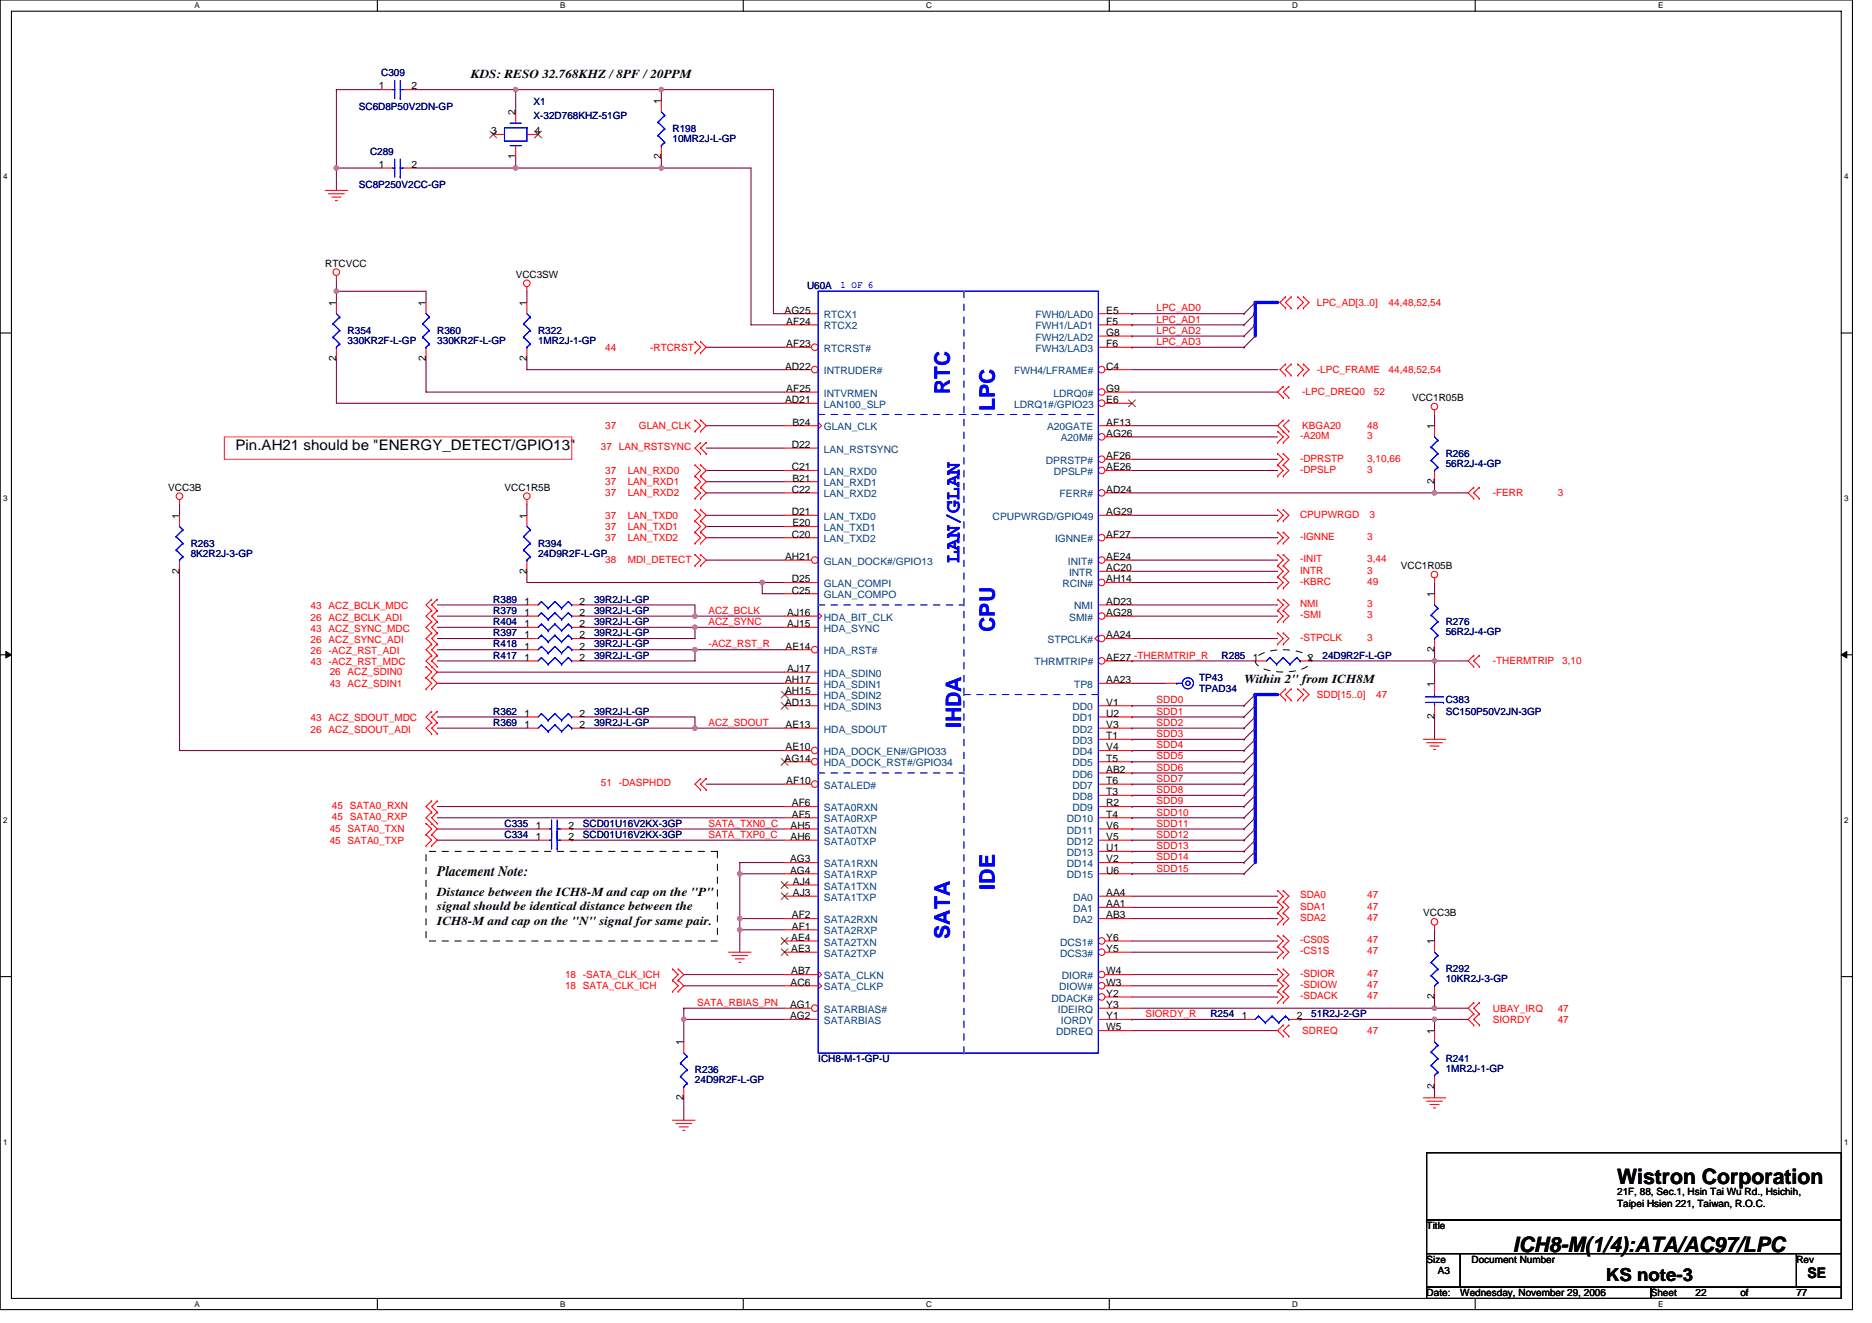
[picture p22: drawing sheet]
<svg xmlns="http://www.w3.org/2000/svg" width="297mm" height="210mm" viewBox="0 0 297 210" stroke-linecap="round" stroke-linejoin="round" font-family="sans-serif">
<defs><g id="words">
<g font-size="3.4" fill="#00f">
<text x="150.7" y="62.6" transform="rotate(-90 150.7 62.6)">RTC</text>
<text x="157.8" y="65.3" transform="rotate(-90 157.8 65.3)">LPC</text>
<text x="152.2" y="89.4" transform="rotate(-90 152.2 89.4)">LAN/GLAN</text>
<text x="157.8" y="100.3" transform="rotate(-90 157.8 100.3)">CPU</text>
<text x="152.5" y="115.6" transform="rotate(-90 152.5 115.6)">IHDA</text>
<text x="157.8" y="141.2" transform="rotate(-90 157.8 141.2)">IDE</text>
<text x="150.7" y="149" transform="rotate(-90 150.7 149)">SATA</text>
</g>
<g font-size="3.4">
<text x="256.6" y="187.9">Wistron Corporation</text>
<text x="240.1" y="198.7">ICH8-M(1/4):ATA/AC97/LPC</text>
</g>
<text font-size="2.8" x="254.8" y="203.4">KS note-3</text>
<g font-size="2.3">
<text x="37.4" y="71.4">Pin.AH21 should be &quot;ENERGY_DETECT/GPIO13&quot;</text>
<text x="69.4" y="139">Placement Note:</text>
<text x="286.8" y="202.9">SE</text>
</g>
<g font-size="1.9">
<text x="74.7" y="12.4">KDS: RESO 32.768KHZ / 8PF / 20PPM</text>
<text x="197.4" y="108.4">Within 2&quot; from ICH8M</text>
<text x="69.4" y="142.2">Distance between the ICH8-M and cap on the &quot;P&quot;</text>
<text x="69.4" y="144.5">signal should be identical distance between the</text>
<text x="69.4" y="146.7">ICH8-M and cap on the &quot;N&quot; signal for same pair.</text>
</g>
<g font-size="1.6" fill="#000080">
<text x="56.9" y="17.4">SC6D8P50V2DN-GP</text>
<text x="60.5" y="12.1">C309</text>
<text x="84.7" y="16.7">X1</text>
<text x="84.7" y="18.8">X-32D768KHZ-51GP</text>
<text x="106.7" y="21">R198</text>
<text x="106.7" y="22.6">10MR2J-L-GP</text>
<text x="56.9" y="29.9">SC8P250V2CC-GP</text>
<text x="58.7" y="24.5">C289</text>
<text x="128.1" y="45.9">U60A</text>
<text x="55.2" y="53">R354</text>
<text x="69.4" y="53">R360</text>
<text x="85.4" y="53">R322</text>
<text x="55.2" y="54.6">330KR2F-L-GP</text>
<text x="69.4" y="54.6">330KR2F-L-GP</text>
<text x="85.4" y="54.6">1MR2J-1-GP</text>
<text x="229.4" y="72.5">R266</text>
<text x="229.4" y="74.1">56R2J-4-GP</text>
<text x="30.3" y="86.8">R263</text>
<text x="30.3" y="88.4">8K2R2J-3-GP</text>
<text x="85.4" y="86.8">R394</text>
<text x="85.4" y="88.4">24D9R2F-L-GP</text>
<text x="78.3" y="95.7">R389</text>
<text x="94.3" y="95.7">39R2J-L-GP</text>
<text x="78.3" y="99.2">R404</text>
<text x="78.3" y="101">R397</text>
<text x="78.3" y="97.4">R379</text>
<text x="94.3" y="99.2">39R2J-L-GP</text>
<text x="94.3" y="101">39R2J-L-GP</text>
<text x="94.3" y="97.4">39R2J-L-GP</text>
<text x="229.4" y="99.2">R276</text>
<text x="229.4" y="100.8">56R2J-4-GP</text>
<text x="78.3" y="102.8">R418</text>
<text x="78.3" y="104.5">R417</text>
<text x="94.3" y="102.8">39R2J-L-GP</text>
<text x="94.3" y="104.5">39R2J-L-GP</text>
<text x="193.8" y="104.5">R285</text>
<text x="209.8" y="104.5">24D9R2F-L-GP</text>
<text x="78.3" y="113.4">R362</text>
<text x="94.3" y="113.4">39R2J-L-GP</text>
<text x="190.3" y="108.1">TP43</text>
<text x="190.3" y="109.9">TPAD34</text>
<text x="229.4" y="111.7">C383</text>
<text x="229.4" y="113.4">SC150P50V2JN-3GP</text>
<text x="78.3" y="115.2">R369</text>
<text x="94.3" y="115.2">39R2J-L-GP</text>
<text x="80" y="131.2">C335</text>
<text x="92.5" y="131.2">SCD01U16V2KX-3GP</text>
<text x="80" y="133">C334</text>
<text x="92.5" y="133">SCD01U16V2KX-3GP</text>
<text x="229.4" y="154.3">R292</text>
<text x="229.4" y="155.9">10KR2J-3-GP</text>
<text x="192.1" y="161.4">R254</text>
<text x="208.1" y="161.4">51R2J-2-GP</text>
<text x="110.3" y="170.3">R236</text>
<text x="110.3" y="171.9">24D9R2F-L-GP</text>
<text x="129.8" y="168.6">ICH8-M-1-GP-U</text>
<text x="229.4" y="168.6">R241</text>
<text x="229.4" y="170.2">1MR2J-1-GP</text>
</g>
<g font-size="1.6">
<text x="60.1" y="14.2">1</text>
<text x="65.3" y="14.2">2</text>
<text x="104.9" y="16.5" transform="rotate(-90 104.9 16.5)">1</text>
<text x="77.9" y="21.3">3</text>
<text x="81.8" y="18.3" transform="rotate(-90 81.8 18.3)">2</text>
<text x="84.9" y="21.3">4</text>
<text x="60.1" y="26.6">1</text>
<text x="65.3" y="26.6">2</text>
<text x="81.8" y="25.3" transform="rotate(-90 81.8 25.3)">1</text>
<text x="104.9" y="25.3" transform="rotate(-90 104.9 25.3)">2</text>
<text x="51.6" y="42.3">RTCVCC</text>
<text x="81.8" y="44.1">VCC3SW</text>
<text x="53.4" y="48.5" transform="rotate(-90 53.4 48.5)">1</text>
<text x="67.6" y="48.5" transform="rotate(-90 67.6 48.5)">1</text>
<text x="83.6" y="48.5" transform="rotate(-90 83.6 48.5)">1</text>
<text x="124.5" y="49.8">AG25</text>
<text x="124.8" y="51.5">AF24</text>
<text x="175.5" y="49.8">E5</text>
<text x="175.5" y="51.5">F5</text>
<text x="175.5" y="53.3">G8</text>
<text x="53.4" y="57.3" transform="rotate(-90 53.4 57.3)">2</text>
<text x="67.6" y="57.3" transform="rotate(-90 67.6 57.3)">2</text>
<text x="83.6" y="57.3" transform="rotate(-90 83.6 57.3)">2</text>
<text x="124.6" y="58.7">AD22</text>
<text x="124.8" y="55.1">AF23</text>
<text x="175.5" y="55.1">F6</text>
<text x="175.5" y="58.7">C4</text>
<text x="124.6" y="64">AD21</text>
<text x="124.8" y="62.2">AF25</text>
<text x="175.5" y="64">E6</text>
<text x="175.5" y="62.2">G9</text>
<text x="224.1" y="63.6">VCC1R05B</text>
<text x="125.6" y="71.1">D22</text>
<text x="125.7" y="67.5">B24</text>
<text x="175.5" y="69.3">AG26</text>
<text x="175.5" y="67.5">AF13</text>
<text x="227.6" y="68.1" transform="rotate(-90 227.6 68.1)">1</text>
<text x="26.7" y="77.9">VCC3B</text>
<text x="80" y="77.9">VCC1R5B</text>
<text x="125.6" y="74.7">C21</text>
<text x="125.7" y="76.4">B21</text>
<text x="175.5" y="72.9">AF26</text>
<text x="175.5" y="74.7">AE26</text>
<text x="227.6" y="76.8" transform="rotate(-90 227.6 76.8)">2</text>
<text x="28.5" y="82.3" transform="rotate(-90 28.5 82.3)">1</text>
<text x="83.6" y="82.3" transform="rotate(-90 83.6 82.3)">1</text>
<text x="125.6" y="78.2">C22</text>
<text x="125.6" y="81.8">D21</text>
<text x="125.7" y="83.5">E20</text>
<text x="175.5" y="78.2">AD24</text>
<text x="175.5" y="81.8">AG29</text>
<text x="124.6" y="88.9">AH21</text>
<text x="125.6" y="85.3">C20</text>
<text x="175.5" y="85.3">AF27</text>
<text x="175.5" y="88.9">AE24</text>
<text x="28.5" y="91.1" transform="rotate(-90 28.5 91.1)">2</text>
<text x="83.2" y="96">1</text>
<text x="83.6" y="91.1" transform="rotate(-90 83.6 91.1)">2</text>
<text x="92" y="96">2</text>
<text x="125.6" y="92.4">D25</text>
<text x="125.6" y="94.2">C25</text>
<text x="175.5" y="96">AD23</text>
<text x="175.5" y="92.4">AH14</text>
<text x="175.5" y="90.7">AC20</text>
<text x="222.3" y="90.3">VCC1R05B</text>
<text x="227.6" y="94.8" transform="rotate(-90 227.6 94.8)">1</text>
<text x="83.2" y="99.5">1</text>
<text x="83.2" y="101.3">1</text>
<text x="83.2" y="97.8">1</text>
<text x="92" y="99.5">2</text>
<text x="92" y="101.3">2</text>
<text x="92" y="97.8">2</text>
<text x="124.9" y="97.8">AJ16</text>
<text x="124.9" y="99.5">AJ15</text>
<text x="175.5" y="97.8">AG28</text>
<text x="175.5" y="101.3">AA24</text>
<text x="83.2" y="103.1">1</text>
<text x="83.2" y="104.9">1</text>
<text x="92" y="103.1">2</text>
<text x="92" y="104.9">2</text>
<text x="124.6" y="103.1">AE14</text>
<text x="124.9" y="106.7">AJ17</text>
<text x="175.5" y="104.9">AE27 -THERMTRIP_R</text>
<text x="198.8" y="104.9">1</text>
<text x="207.5" y="104.9">2</text>
<text x="227.6" y="103.5" transform="rotate(-90 227.6 103.5)">2</text>
<text x="83.2" y="113.8">1</text>
<text x="92" y="113.8">2</text>
<text x="124.6" y="108.4">AH17</text>
<text x="124.6" y="110.2">AH15</text>
<text x="124.6" y="112">AD13</text>
<text x="175.5" y="108.4">AA23</text>
<text x="175.5" y="112">V1</text>
<text x="175.5" y="113.8">U2</text>
<text x="227.6" y="109" transform="rotate(-90 227.6 109)">1</text>
<text x="83.2" y="115.5">1</text>
<text x="92" y="115.5">2</text>
<text x="124.6" y="115.5">AE13</text>
<text x="124.6" y="119.1">AE10</text>
<text x="175.5" y="115.5">V3</text>
<text x="175.5" y="117.3">T1</text>
<text x="175.5" y="119.1">V4</text>
<text x="227.6" y="114.2" transform="rotate(-90 227.6 114.2)">2</text>
<text x="124.5" y="120.9">AG14</text>
<text x="124.8" y="124.4">AF10</text>
<text x="175.5" y="120.9">T5</text>
<text x="175.5" y="122.7">AB2</text>
<text x="175.5" y="124.4">T6</text>
<text x="85" y="131.6">1</text>
<text x="90.2" y="131.6">2</text>
<text x="125.5" y="131.6">AH5</text>
<text x="125.6" y="128">AF6</text>
<text x="125.6" y="129.8">AF5</text>
<text x="175.5" y="126.2">T3</text>
<text x="175.5" y="128">R2</text>
<text x="175.5" y="129.8">T4</text>
<text x="175.5" y="131.6">V6</text>
<text x="85" y="133.3">1</text>
<text x="90.2" y="133.3">2</text>
<text x="125.4" y="136.9">AG3</text>
<text x="125.5" y="133.3">AH6</text>
<text x="175.5" y="133.3">V5</text>
<text x="175.5" y="135.1">U1</text>
<text x="175.5" y="136.9">V2</text>
<text x="125.4" y="138.7">AG4</text>
<text x="125.8" y="140.4">AJ4</text>
<text x="125.8" y="142.2">AJ3</text>
<text x="175.5" y="138.7">U6</text>
<text x="175.5" y="142.2">AA4</text>
<text x="175.5" y="144">AA1</text>
<text x="125.5" y="149.3">AE4</text>
<text x="125.6" y="145.8">AF2</text>
<text x="125.6" y="147.6">AF1</text>
<text x="175.5" y="145.8">AB3</text>
<text x="175.5" y="149.3">Y6</text>
<text x="225.8" y="145.4">VCC3B</text>
<text x="227.6" y="149.9" transform="rotate(-90 227.6 149.9)">1</text>
<text x="125.5" y="151.1">AE3</text>
<text x="125.5" y="154.7">AB7</text>
<text x="175.5" y="154.7">W4</text>
<text x="175.5" y="151.1">Y5</text>
<text x="125.4" y="160">AG1</text>
<text x="125.4" y="161.8">AG2</text>
<text x="125.5" y="156.4">AC6</text>
<text x="175.5" y="156.4">W3</text>
<text x="175.5" y="158.2">Y2</text>
<text x="175.5" y="160">Y3</text>
<text x="175.5" y="161.8">Y1</text>
<text x="197" y="161.8">1</text>
<text x="205.8" y="161.8">2</text>
<text x="227.6" y="158.6" transform="rotate(-90 227.6 158.6)">2</text>
<text x="108.5" y="165.9" transform="rotate(-90 108.5 165.9)">1</text>
<text x="175.5" y="163.6">W5</text>
<text x="227.6" y="164.1" transform="rotate(-90 227.6 164.1)">1</text>
<text x="227.6" y="172.8" transform="rotate(-90 227.6 172.8)">2</text>
<text x="108.5" y="174.6" transform="rotate(-90 108.5 174.6)">2</text>
<text x="256.6" y="189.7">21F, 88, Sec.1, Hsin Tai Wu Rd., Hsichih,</text>
<text x="256.6" y="191.5">Taipei Hsien 221, Taiwan, R.O.C.</text>
<text x="226.4" y="195.1">Title</text>
<text x="226.4" y="200.4">Size</text>
<text x="228.2" y="202.2">A3</text>
<text x="233.5" y="200.4">Document Number</text>
<text x="285" y="200.4">Rev</text>
<text x="226.4" y="205.7">Date:</text>
<text x="231.7" y="205.7">Wednesday, November 29, 2006</text>
<text x="261.9" y="205.7">Sheet</text>
<text x="269" y="205.7">22</text>
<text x="276.2" y="205.7">of</text>
<text x="285" y="205.7">77</text>
</g>
<text font-size="1.6" fill="#00f" x="133.4" y="45.7">1 OF 6</text>
<g font-size="1.6" fill="#004080">
<text x="130.7" y="50.5">RTCX1</text>
<text x="130.7" y="52.3">RTCX2</text>
<text x="164.3" y="50.5">FWH0/LAD0</text>
<text x="164.3" y="52.3">FWH1/LAD1</text>
<text x="130.7" y="55.8">RTCRST#</text>
<text x="130.7" y="59.4">INTRUDER#</text>
<text x="160.9" y="59.4">FWH4/LFRAME#</text>
<text x="164.3" y="54.1">FWH2/LAD2</text>
<text x="164.3" y="55.8">FWH3/LAD3</text>
<text x="130.7" y="62.9">INTVRMEN</text>
<text x="130.7" y="64.7">LAN100_SLP</text>
<text x="160.9" y="64.7">LDRQ1#/GPIO23</text>
<text x="167.1" y="62.9">LDRQ0#</text>
<text x="130.7" y="68.3">GLAN_CLK</text>
<text x="130.7" y="71.8">LAN_RSTSYNC</text>
<text x="166.1" y="68.3">A20GATE</text>
<text x="168.3" y="70.1">A20M#</text>
<text x="130.7" y="75.4">LAN_RXD0</text>
<text x="130.7" y="77.2">LAN_RXD1</text>
<text x="165.9" y="73.6">DPRSTP#</text>
<text x="167.2" y="75.4">DPSLP#</text>
<text x="130.7" y="79">LAN_RXD2</text>
<text x="130.7" y="82.5">LAN_TXD0</text>
<text x="157.5" y="82.5">CPUPWRGD/GPIO49</text>
<text x="168.1" y="79">FERR#</text>
<text x="130.7" y="84.3">LAN_TXD1</text>
<text x="130.7" y="86.1">LAN_TXD2</text>
<text x="130.7" y="89.6">GLAN_DOCK#/GPIO13</text>
<text x="167.4" y="86.1">IGNNE#</text>
<text x="169.5" y="89.6">INIT#</text>
<text x="130.7" y="93.2">GLAN_COMPI</text>
<text x="130.7" y="95">GLAN_COMPO</text>
<text x="168.6" y="93.2">RCIN#</text>
<text x="169.6" y="91.4">INTR</text>
<text x="130.7" y="98.5">HDA_BIT_CLK</text>
<text x="130.7" y="100.3">HDA_SYNC</text>
<text x="169.6" y="98.5">SMI#</text>
<text x="170.5" y="96.7">NMI</text>
<text x="130.7" y="103.8">HDA_RST#</text>
<text x="130.7" y="107.4">HDA_SDIN0</text>
<text x="164.2" y="105.6">THRMTRIP#</text>
<text x="166.2" y="102.1">STPCLK#</text>
<text x="130.7" y="109.2">HDA_SDIN1</text>
<text x="130.7" y="111">HDA_SDIN2</text>
<text x="130.7" y="112.7">HDA_SDIN3</text>
<text x="170.2" y="112.7">DD0</text>
<text x="170.4" y="109.2">TP8</text>
<text x="130.7" y="116.3">HDA_SDOUT</text>
<text x="130.7" y="119.8">HDA_DOCK_EN#/GPIO33</text>
<text x="170.2" y="114.5">DD1</text>
<text x="170.2" y="116.3">DD2</text>
<text x="170.2" y="118.1">DD3</text>
<text x="170.2" y="119.8">DD4</text>
<text x="130.7" y="121.6">HDA_DOCK_RST#/GPIO34</text>
<text x="130.7" y="125.2">SATALED#</text>
<text x="170.2" y="121.6">DD5</text>
<text x="170.2" y="123.4">DD6</text>
<text x="170.2" y="125.2">DD7</text>
<text x="130.7" y="128.7">SATA0RXN</text>
<text x="130.7" y="130.5">SATA0RXP</text>
<text x="169.3" y="130.5">DD10</text>
<text x="170.2" y="127">DD8</text>
<text x="170.2" y="128.7">DD9</text>
<text x="130.7" y="132.3">SATA0TXN</text>
<text x="130.7" y="134.1">SATA0TXP</text>
<text x="130.7" y="137.6">SATA1RXN</text>
<text x="169.3" y="132.3">DD11</text>
<text x="169.3" y="134.1">DD12</text>
<text x="169.3" y="135.8">DD13</text>
<text x="169.3" y="137.6">DD14</text>
<text x="130.7" y="139.4">SATA1RXP</text>
<text x="130.7" y="141.2">SATA1TXN</text>
<text x="130.7" y="143">SATA1TXP</text>
<text x="169.3" y="139.4">DD15</text>
<text x="170.3" y="143">DA0</text>
<text x="130.7" y="146.5">SATA2RXN</text>
<text x="130.7" y="148.3">SATA2RXP</text>
<text x="170.3" y="144.7">DA1</text>
<text x="170.3" y="146.5">DA2</text>
<text x="130.7" y="150.1">SATA2TXN</text>
<text x="130.7" y="151.8">SATA2TXP</text>
<text x="130.7" y="155.4">SATA_CLKN</text>
<text x="168.2" y="150.1">DCS1#</text>
<text x="168.2" y="151.8">DCS3#</text>
<text x="168.5" y="155.4">DIOR#</text>
<text x="130.7" y="157.2">SATA_CLKP</text>
<text x="130.7" y="160.7">SATARBIAS#</text>
<text x="166.9" y="159">DDACK#</text>
<text x="167.8" y="160.7">IDEIRQ</text>
<text x="168.1" y="157.2">DIOW#</text>
<text x="130.7" y="162.5">SATARBIAS</text>
<text x="167.6" y="164.3">DDREQ</text>
<text x="168.3" y="162.5">IORDY</text>
</g>
<g font-size="1.6" fill="#f00">
<text x="183.5" y="49.4">LPC_AD0</text>
<text x="183.5" y="51.2">LPC_AD1</text>
<text x="183.5" y="53">LPC_AD2</text>
<text x="209" y="48.5">LPC_AD[3..0]</text>
<text x="220.3" y="48.5">44,48,52,54</text>
<text x="96.1" y="55.6">44</text>
<text x="103.2" y="55.6">-RTCRST</text>
<text x="183.5" y="54.8">LPC_AD3</text>
<text x="209" y="59.2">-LPC_FRAME</text>
<text x="220.3" y="59.2">44,48,52,54</text>
<text x="206.6" y="62.8">-LPC_DREQ0</text>
<text x="218" y="62.8">52</text>
<text x="95.3" y="71.5">37 LAN_RSTSYNC</text>
<text x="96.1" y="68.1">37</text>
<text x="101.4" y="68.1">GLAN_CLK</text>
<text x="206.3" y="69.7">-A20M</text>
<text x="206.6" y="68.1">KBGA20</text>
<text x="217" y="69.7">3</text>
<text x="217" y="68.1">48</text>
<text x="96.1" y="75.2">37</text>
<text x="96.1" y="77">37</text>
<text x="99.6" y="75.2">LAN_RXD0</text>
<text x="99.6" y="77">LAN_RXD1</text>
<text x="206.3" y="73.3">-DPRSTP</text>
<text x="206.3" y="75">-DPSLP</text>
<text x="217" y="75">3</text>
<text x="217" y="73.3">3,10,66</text>
<text x="96.1" y="78.8">37</text>
<text x="96.1" y="82.3">37</text>
<text x="99.6" y="78.8">LAN_RXD2</text>
<text x="99.6" y="82.3">LAN_TXD0</text>
<text x="206.3" y="82.1">CPUPWRGD</text>
<text x="217.3" y="82.1">3</text>
<text x="236.9" y="78.8">-FERR</text>
<text x="247.2" y="78.8">3</text>
<text x="96.1" y="84.1">37</text>
<text x="96.1" y="85.9">37</text>
<text x="96.1" y="89.4">38</text>
<text x="99.6" y="84.1">LAN_TXD1</text>
<text x="99.6" y="85.9">LAN_TXD2</text>
<text x="99.6" y="89.4">MDI_DETECT</text>
<text x="206.3" y="89.3">-INIT</text>
<text x="206.3" y="85.7">-IGNNE</text>
<text x="217" y="85.7">3</text>
<text x="217" y="89.3">3,44</text>
<text x="206.3" y="92.8">-KBRC</text>
<text x="206.3" y="91">INTR</text>
<text x="217" y="92.8">49</text>
<text x="217" y="91">3</text>
<text x="49.3" y="100.3">43 ACZ_SYNC_MDC</text>
<text x="49.3" y="98.5">26 ACZ_BCLK_ADI</text>
<text x="49.3" y="96.7">43 ACZ_BCLK_MDC</text>
<text x="112.4" y="97.4">ACZ_BCLK</text>
<text x="112.4" y="99.2">ACZ_SYNC</text>
<text x="206.3" y="101.7">-STPCLK</text>
<text x="206.3" y="98.1">-SMI</text>
<text x="206.3" y="96.4">NMI</text>
<text x="217" y="101.7">3</text>
<text x="217" y="96.4">3</text>
<text x="217" y="98.1">3</text>
<text x="49.3" y="105.6">43 -ACZ_RST_MDC</text>
<text x="49.3" y="103.8">26 -ACZ_RST_ADI</text>
<text x="49.3" y="102">26 ACZ_SYNC_ADI</text>
<text x="52.3" y="107.2">26 ACZ_SDIN0</text>
<text x="112.4" y="102.8">-ACZ_RST_R</text>
<text x="236.9" y="105.4">-THERMTRIP</text>
<text x="247.9" y="105.4">3,10</text>
<text x="52.3" y="109">43 ACZ_SDIN1</text>
<text x="183.5" y="111.7">SDD0</text>
<text x="183.5" y="113.4">SDD1</text>
<text x="209" y="110.8">SDD[15..0]</text>
<text x="218.4" y="110.8">47</text>
<text x="49.3" y="116.3">26 ACZ_SDOUT_ADI</text>
<text x="49.3" y="114.5">43 ACZ_SDOUT_MDC</text>
<text x="112.4" y="115.2">ACZ_SDOUT</text>
<text x="183.5" y="115.2">SDD2</text>
<text x="183.5" y="117">SDD3</text>
<text x="183.5" y="118.8">SDD4</text>
<text x="95.3" y="124.8">51 -DASPHDD</text>
<text x="183.5" y="120.5">SDD5</text>
<text x="183.5" y="122.3">SDD6</text>
<text x="183.5" y="124.1">SDD7</text>
<text x="183.5" y="125.9">SDD8</text>
<text x="52.7" y="128.4">45 SATA0_RXN</text>
<text x="52.7" y="130.2">45 SATA0_RXP</text>
<text x="112.4" y="131.2">SATA_TXN0_C</text>
<text x="183.5" y="127.7">SDD9</text>
<text x="183.5" y="129.4">SDD10</text>
<text x="183.5" y="131.2">SDD11</text>
<text x="52.3" y="133.9">45 SATA0_TXP</text>
<text x="52.3" y="132.1">45 SATA0_TXN</text>
<text x="112.4" y="133">SATA_TXP0_C</text>
<text x="183.5" y="133">SDD12</text>
<text x="183.5" y="134.8">SDD13</text>
<text x="183.5" y="136.5">SDD14</text>
<text x="183.5" y="138.3">SDD15</text>
<text x="206.3" y="142.6">SDA0</text>
<text x="217" y="142.6">47</text>
<text x="206.3" y="144.4">SDA1</text>
<text x="206.3" y="146.2">SDA2</text>
<text x="206.3" y="149.7">-CS0S</text>
<text x="217" y="149.7">47</text>
<text x="217" y="144.4">47</text>
<text x="217" y="146.2">47</text>
<text x="89.7" y="155.2">18 -SATA_CLK_ICH</text>
<text x="206.3" y="151.5">-CS1S</text>
<text x="206.3" y="155">-SDIOR</text>
<text x="217" y="151.5">47</text>
<text x="217" y="155">47</text>
<text x="89.7" y="157">18 SATA_CLK_ICH</text>
<text x="110.6" y="159.7">SATA_RBIAS_PN</text>
<text x="181.8" y="161.4">SIORDY_R</text>
<text x="206.3" y="158.6">-SDACK</text>
<text x="206.3" y="156.8">-SDIOW</text>
<text x="217" y="158.6">47</text>
<text x="217" y="156.8">47</text>
<text x="236.9" y="160.5">UBAY_IRQ</text>
<text x="247.2" y="160.5">47</text>
<text x="206.6" y="164.1">SDREQ</text>
<text x="217" y="164.1">47</text>
<text x="236.9" y="162.3">SIORDY</text>
<text x="247.2" y="162.3">47</text>
</g>
<g font-size="1.3">
<text x="30.8" y="1.3">A</text>
<text x="88.9" y="1.3">B</text>
<text x="147" y="1.3">C</text>
<text x="205" y="1.3">D</text>
<text x="263.1" y="1.3">E</text>
<text x=".5" y="28.4">4</text>
<text x="292.6" y="28.4">4</text>
<text x=".5" y="79.5">3</text>
<text x="292.6" y="79.5">3</text>
<text x=".5" y="130.6">2</text>
<text x="292.6" y="130.6">2</text>
<text x=".5" y="181.7">1</text>
<text x="292.6" y="181.7">1</text>
<text x="30.8" y="207.4">A</text>
<text x="88.9" y="207.4">B</text>
<text x="147" y="207.4">C</text>
<text x="205" y="207.4">D</text>
<text x="263.1" y="207.4">E</text>
</g>
</g></defs>
<path d="M0 0h293.9v207.9h-293.9zM1.8 1.8h290.4v204.3h-290.4z" fill="none" stroke="#000" stroke-width=".17"/>
<g fill="#fff">
<path d="M30.8 .2h.9v1.4h-.9z"/>
<path d="M30.8 206.3h.9v1.4h-.9z"/>
</g>
<path d="M59.9 0v1.8M59.9 206.1v1.8" fill="none" stroke="#000" stroke-width=".17"/>
<g fill="#fff">
<path d="M88.9 .2h.8v1.4h-.8z"/>
<path d="M88.9 206.3h.8v1.4h-.8z"/>
</g>
<path d="M117.9 0v1.8M117.9 206.1v1.8" fill="none" stroke="#000" stroke-width=".17"/>
<g fill="#fff">
<path d="M147 .2h.9v1.4h-.9z"/>
<path d="M147 206.3h.9v1.4h-.9z"/>
</g>
<path d="M176 0v1.8M176 206.1v1.8" fill="none" stroke="#000" stroke-width=".17"/>
<g fill="#fff">
<path d="M205 .2h.9v1.4h-.9z"/>
<path d="M205 206.3h.9v1.4h-.9z"/>
</g>
<path d="M234.1 0v1.8M234.1 206.1v1.8" fill="none" stroke="#000" stroke-width=".17"/>
<g fill="#fff">
<path d="M263.1 .2h.8v1.4h-.8z"/>
<path d="M263.1 206.3h.8v1.4h-.8z"/>
<path d="M.5 27.3h.7v1.4h-.7z"/>
<path d="M292.6 27.3h.7v1.4h-.7z"/>
<path d="M.5 78.4h.7v1.4h-.7z"/>
<path d="M292.6 78.4h.7v1.4h-.7z"/>
</g>
<path d="M0 52.9h1.8M292.2 52.9h1.7" fill="none" stroke="#000" stroke-width=".17"/>
<g fill="#fff">
<path d="M.5 129.5h.7v1.4h-.7z"/>
<path d="M292.6 129.5h.7v1.4h-.7z"/>
</g>
<path d="M0 103.9h1.8M292.2 103.9h1.7" fill="none" stroke="#000" stroke-width=".17"/>
<path d="M.9 103.4l.9 .5-.9 .5zM292.2 103.9l.8-.5v1z" fill="#000" stroke="#000" stroke-width=".16"/>
<g fill="#fff">
<path d="M.5 180.5h.7v1.4h-.7z"/>
<path d="M292.6 180.5h.7v1.4h-.7z"/>
</g>
<path d="M0 155h1.8M292.2 155h1.7M226.4 199h5.3v5.3h-5.3zM226.4 183h65.8v10.6h-65.8zM226.4 193.6h65.8v5.4h-65.8zM231.7 199h53.3v5.3h-53.3zM285 199h7.2v5.3h-7.2zM226.4 204.3h35.5v1.8h-35.5zM261.9 204.3h30.3v1.8h-30.3z" fill="none" stroke="#000" stroke-width=".17"/>
<g fill="none" stroke="#800040" stroke-width=".17">
<path d="M53.4 14.2h.1M53.4 14.2h7.1M53.4 14.2v12.5M65.8 14.2h16M81.8 14.2h40.9v35.6h1.8M81.8 14.2h.1M81.8 14.2v3.6M104.9 14.2v1.8M53.4 26.7h7.1M53.4 26.7v3.5M65.8 26.7h16M81.8 26.7h.1"/>
<path d="M81.8 24.9v1.8M81.8 26.7h23.1M104.9 24.9v1.8M104.9 26.7h14.3v24.9h5.3M53.4 46.2h.1M53.4 46.2v1.8M53.4 46.2h14.2v1.8M53.4 44.4v1.8M53.4 56.9v7.1h71.1M67.6 56.9v5.3h56.9M83.6 56.9v1.8h40.9M83.6 46.2v1.8"/>
<path d="M112.1 55.1h12.4M179.6 49.8h.1M179.6 51.6h.1M179.6 53.3h.1M179.6 55.1h.1M179.6 58.7h23.1M179.6 49.8h17.8M179.6 51.6h17.8M179.6 53.3h17.8M179.6 55.1h17.8M197.4 49.8h.1M197.4 53.3h.1"/>
<path d="M197.4 51.6h.1M197.4 55.1h.1M199.2 48l-1.8 1.8M199.2 51.6l-1.8 1.7M199.2 49.8l-1.8 1.8M199.2 53.3l-1.8 1.8M112.1 67.6h12.4M112.1 71.1h12.4M112.1 74.7h12.4M112.1 76.5h12.4M112.1 78.2h12.4M179.6 62.2h23.1"/>
<path d="M179.6 69.3h23.1M179.6 67.6h23.1M179.6 72.9h23.1M179.6 74.7h23.1M179.6 78.2h48M227.6 78.2h.1M227.6 65.8v1.8M227.6 76.5v1.7M227.6 78.2h5.4M28.5 90.7v28.4h96M28.5 80v1.8M69.4 96h14.2"/>
<path d="M69.4 99.6h14.2M69.4 97.8h14.2M83.6 90.7v1.8h37.3M83.6 80v1.8M92.5 96h17.8v1.8M92.5 97.8h17.8M92.5 99.6h17.8M110.3 99.6v1.7h-17.8M110.3 97.8h.1M110.3 99.6h.1M110.3 97.8h14.2M110.3 99.6h14.2"/>
<path d="M112.1 83.6h12.4M112.1 85.3h12.4M112.1 81.8h12.4M112.1 88.9h12.4M120.9 92.5h.1M120.9 92.5v1.7h3.6M120.9 92.5h3.6M179.6 97.8h23.1M179.6 92.5h23.1M179.6 90.7h23.1M179.6 88.9h23.1M179.6 85.3h23.1"/>
<path d="M179.6 81.8h23.1M179.6 96h23.1M227.6 92.5v1.7M69.4 104.9h14.2M69.4 103.1h14.2M69.4 101.3h14.2M69.4 106.7h55.1M69.4 108.5h55.1M69.4 113.8h14.2M69.4 115.6h14.2M92.5 113.8h17.8v1.8M92.5 103.1h17.8"/>
<path d="M92.5 115.6h17.8M110.3 103.1v1.8h-17.8M110.3 115.6h.1M110.3 103.1h.1M110.3 115.6h14.2M110.3 103.1h14.2M179.6 112h.1M179.6 113.8h.1M179.6 115.6h.1M179.6 117.3h.1M179.6 119.1h.1M179.6 108.5h5.4"/>
<path d="M179.6 101.3h23.1M179.6 104.9h.1M179.6 112h17.8M179.6 113.8h17.8M179.6 115.6h17.8M179.6 117.3h17.8M179.6 119.1h17.8M179.6 104.9h19.6M197.4 112h.1M197.4 115.6h.1M197.4 113.8h.1M197.4 117.3h.1"/>
<path d="M197.4 119.1h.1M199.2 110.2l-1.8 1.8M199.2 113.8l-1.8 1.8M199.2 112l-1.8 1.8M199.2 115.6l-1.8 1.7M199.2 117.3l-1.8 1.8M199.2 119.1l-1.8 1.8M208.1 104.9h19.5M227.6 104.9h.1M227.6 104.9v3.6M227.6 113.8v3.5M227.6 103.1v1.8"/>
<path d="M227.6 104.9h5.4M69.4 128h55.1M69.4 129.8h55.1M69.4 131.6h16M69.4 133.3h16M90.7 131.6h.1M90.7 133.3h.1M90.7 131.6h33.8M90.7 133.3h33.8M112.1 124.5h12.4M117.4 138.7h7.1M117.4 138.7h.1"/>
<path d="M117.4 138.7v8.9M124.5 136.9h-7.1v1.8M179.6 120.9h.1M179.6 122.7h.1M179.6 124.5h.1M179.6 126.2h.1M179.6 128h.1M179.6 129.8h.1M179.6 131.6h.1M179.6 133.3h.1M179.6 135.1h.1M179.6 136.9h.1"/>
<path d="M179.6 138.7h.1M179.6 120.9h17.8M179.6 122.7h17.8M179.6 124.5h17.8M179.6 126.2h17.8M179.6 128h17.8M179.6 129.8h17.8M179.6 131.6h17.8M179.6 133.3h17.8M179.6 135.1h17.8M179.6 136.9h17.8M179.6 138.7h17.8"/>
<path d="M197.4 120.9h.1M197.4 122.7h.1M197.4 124.5h.1M197.4 126.2h.1M197.4 128h.1M197.4 129.8h.1M197.4 131.6h.1M197.4 133.3h.1M197.4 135.1h.1M197.4 136.9h.1M197.4 138.7h.1M199.2 120.9l-1.8 1.8"/>
<path d="M199.2 122.7l-1.8 1.8M199.2 124.5l-1.8 1.7M199.2 126.2l-1.8 1.8M199.2 128l-1.8 1.8M199.2 129.8l-1.8 1.8M199.2 131.6l-1.8 1.7M199.2 133.3l-1.8 1.8M199.2 135.1l-1.8 1.8M199.2 136.9l-1.8 1.8M108.5 154.7h16M108.5 156.5h16M117.4 145.8h7.1"/>
<path d="M117.4 145.8h.1M117.4 147.6h.1M117.4 147.6v3.5M117.4 147.6h7.1M179.6 142.2h23.1M179.6 144h23.1M179.6 145.8h23.1M179.6 149.4h23.1M179.6 151.1h23.1M179.6 154.7h23.1M179.6 156.5h23.1M179.6 158.2h23.1"/>
<path d="M227.6 147.6v1.8M227.6 158.2v1.8M108.5 160h.1M108.5 174.2v3.6M108.5 160v1.8M108.5 161.8v3.6M108.5 161.8h.1M108.5 160h16M108.5 161.8h16M179.6 163.6h23.1M179.6 161.8h.1M179.6 160h48"/>
<path d="M179.6 161.8h17.8M206.3 161.8h.1M206.3 161.8h21.3M227.6 160h.1M227.6 161.8v1.8M227.6 161.8h5.4M227.6 172.5v1.7M227.6 160h5.4"/>
</g>
<g fill="#f0f" stroke="#f0f" stroke-width=".17">
<circle cx="53.4" cy="26.7" r=".35"/>
<circle cx="104.9" cy="14.2" r=".35"/>
<circle cx="81.8" cy="14.2" r=".35"/>
<circle cx="104.9" cy="26.7" r=".35"/>
<circle cx="81.8" cy="26.7" r=".35"/>
<circle cx="227.6" cy="160" r=".35"/>
<circle cx="227.6" cy="161.8" r=".35"/>
<circle cx="227.6" cy="104.9" r=".35"/>
<circle cx="227.6" cy="78.2" r=".35"/>
<circle cx="53.4" cy="46.2" r=".35"/>
<circle cx="120.9" cy="92.4" r=".35"/>
<circle cx="110.3" cy="97.8" r=".35"/>
<circle cx="110.3" cy="99.6" r=".35"/>
<circle cx="110.3" cy="115.6" r=".35"/>
<circle cx="117.4" cy="138.7" r=".35"/>
<circle cx="117.4" cy="145.8" r=".35"/>
<circle cx="117.4" cy="147.6" r=".35"/>
<circle cx="110.3" cy="103.1" r=".35"/>
<circle cx="108.5" cy="161.8" r=".35"/>
</g>
<path d="M199.2 51.6h.1M199.2 49.8h.1M199.2 49.8v3.5M202.7 48h-3.5v1.8M199.2 110.2v26.7M199.2 110.2h.1M199.2 110.2h3.5" fill="none" stroke="#00f" stroke-width=".53"/>
<g fill="none" stroke="#f00" stroke-width=".17">
<path d="M81.8 17.8v1.8M104.9 16v1.8M51.6 30.2h3.6M52.1 30.8h2.5M52.7 31.3h1.4M53.2 31.8h.3M60.5 26.7h1.8M64 26.7h1.8M78.3 21.3h1.7M81.8 23.1v1.8M83.6 21.3h1.8M104.9 23.1v1.8"/>
<path d="M53.4 43.7v.7M53.4 48v1.8M53.4 55.1v1.8M67.6 48v1.8M67.6 55.1v1.8M83.6 45.5v.7M83.6 48v1.8M83.6 55.1v1.8M110.3 56h.1M110.3 54.2h.1M110.3 54.2l.9 .9-.9 .9M111.2 54.2h.1"/>
<path d="M111.2 56h.1M111.2 54.2l.9 .9-.9 .9M124.5 49.8h5.3M124.5 51.6h5.3M204 48.9h.1M204 47.1h.1M204 59.6h.1M204 57.8h.1M204 47.1l-.9 .9 .9 .9M204 57.8l-.9 .9 .9 .9M204.9 48.9h.1M204.9 47.1h.1"/>
<path d="M204.9 59.6h.1M204.9 57.8h.1M204.9 47.1l-.9 .9 .9 .9M204.9 57.8l-.9 .9 .9 .9M205.9 47.1h.1M205.9 48.9h.1M205.9 57.8h.1M205.9 59.6h.1M205.9 47.1l.9 .9-.9 .9M205.9 57.8l.9 .9-.9 .9M206.8 48.9h.1M206.8 47.1h.1"/>
<path d="M206.8 59.6h.1M206.8 57.8h.1M206.8 47.1l.9 .9-.9 .9M206.8 57.8l.9 .9-.9 .9M28.5 79.3v.7M83.6 79.3v.7M110.3 68.5h.1M110.3 66.7h.1M110.3 75.6h.1M110.3 73.8h.1M110.3 77.3h.1M110.3 79.1h.1"/>
<path d="M110.3 66.7l.9 .9-.9 .9M110.3 73.8l.9 .9-.9 .9M110.3 75.6l.9 .9-.9 .8M110.3 77.3l.9 .9-.9 .9M111.2 66.7h.1M111.2 68.5h.1M111.2 73.8h.1M111.2 75.6h.1M111.2 70.2h.1M111.2 72h.1M111.2 77.3h.1M111.2 79.1h.1"/>
<path d="M111.2 66.7l.9 .9-.9 .9M111.2 73.8l.9 .9-.9 .9M111.2 70.2l-.9 .9 .9 .9M111.2 75.6l.9 .9-.9 .8M111.2 77.3l.9 .9-.9 .9M112.1 70.2h.1M112.1 72h.1M112.1 70.2l-.9 .9 .9 .9M202.7 70.2h.1M202.7 68.5h.1M202.7 73.8h.1M202.7 72h.1"/>
<path d="M202.7 75.6h.1M202.7 68.5l.9 .8-.9 .9M202.7 72l.9 .9-.9 .9M202.7 73.8l.9 .9-.9 .9M203.6 61.3h.1M203.6 63.1h.1M203.6 70.2h.1M203.6 68.5h.1M203.6 66.7h.1M203.6 73.8h.1M203.6 72h.1M203.6 75.6h.1"/>
<path d="M203.6 61.3l-.9 .9 .9 .9M203.6 66.7l-.9 .9 1.8 1.7-.9 .9M203.6 72l.9 .9-.9 .9M203.6 73.8l.9 .9-.9 .9M204.5 63.1h.1M204.5 61.3h.1M204.5 68.5h.1M204.5 66.7h.1M204.5 61.3l-.9 .9 .9 .9M204.5 66.7l-.9 .9 .9 .9M227.6 65.1v.7M227.6 67.6v1.7"/>
<path d="M227.6 74.7v1.8M233.8 77.3h.1M233.8 79.1h.1M233.8 77.3l-.8 .9 .8 .9M234.7 79.1h.1M234.7 77.3h.1M234.7 77.3l-.9 .9 .9 .9M68.5 98.7h.1M68.5 96.9h.1M68.5 95.1h.1M68.5 98.7l-.9 .9 .9 .9M68.5 96.9l-.9 .9 .9 .9"/>
<path d="M68.5 95.1l-.9 .9 .9 .9M69.4 98.7h.1M69.4 96.9h.1M69.4 95.1h.1M69.4 96.9l-.9 .9 .9 .9M69.4 98.7l-.9 .9 .9 .9M69.4 95.1l-.9 .9 .9 .9M83.6 99.6h1.8M83.6 96h1.8M90.7 99.6h1.8M90.7 96h1.8M110.3 84.5h.1"/>
<path d="M110.3 82.7h.1M110.3 86.2h.1M110.3 80.9h.1M110.3 89.8h.1M110.3 88h.1M110.3 82.7l.9 .9-.9 .9M110.3 84.5l.9 .8-.9 .9M110.3 80.9l.9 .9-.9 .9M110.3 88l.9 .9-.9 .9M111.2 82.7h.1M111.2 84.5h.1M111.2 86.2h.1"/>
<path d="M111.2 80.9h.1M111.2 88h.1M111.2 89.8h.1M111.2 82.7l.9 .9-.9 .9M111.2 84.5l.9 .8-.9 .9M111.2 80.9l.9 .9-.9 .9M111.2 88l.9 .9-.9 .9M202.7 98.7h.1M202.7 96.9h.1M202.7 95.1h.1M202.7 93.3h.1M202.7 91.6h.1"/>
<path d="M202.7 89.8h.1M202.7 88h.1M202.7 86.2h.1M202.7 84.5h.1M202.7 82.7h.1M202.7 80.9h.1M202.7 96.9l.9 .9-.9 .9M202.7 95.1l.9 .9-.9 .9M202.7 91.6l.9 .9-.9 .8M202.7 89.8l.9 .9-.9 .9M202.7 88l.9 .9-.9 .9M202.7 84.5l.9 .8-.9 .9"/>
<path d="M202.7 80.9l.9 .9-.9 .9M203.6 98.7h.1M203.6 96.9h.1M203.6 95.1h.1M203.6 93.3h.1M203.6 91.6h.1M203.6 89.8h.1M203.6 88h.1M203.6 86.2h.1M203.6 84.5h.1M203.6 82.7h.1M203.6 80.9h.1"/>
<path d="M203.6 96.9l.9 .9-.9 .9M203.6 95.1l.9 .9-.9 .9M203.6 91.6l.9 .9-.9 .8M203.6 89.8l.9 .9-.9 .9M203.6 88l.9 .9-.9 .9M203.6 84.5l.9 .8-.9 .9M203.6 80.9l.9 .9-.9 .9M227.6 91.7v.8M67.6 107.6h.1M67.6 105.8h.1M67.6 109.3h.1M67.6 105.8l.9 .9-.9 .9"/>
<path d="M67.6 107.6l.9 .9-.9 .8M68.5 104h.1M68.5 105.8h.1M68.5 102.2h.1M68.5 100.5h.1M68.5 107.6h.1M68.5 109.3h.1M68.5 114.7h.1M68.5 116.5h.1M68.5 112.9h.1M68.5 104l-.9 .9 1.8 1.8-.9 .9M68.5 102.2l-.9 .9 .9 .9"/>
<path d="M68.5 100.5l-.9 .8 .9 .9M68.5 107.6l.9 .9-.9 .8M68.5 114.7l-.9 .9 .9 .9M68.5 112.9l-.9 .9 .9 .9M69.4 104h.1M69.4 105.8h.1M69.4 102.2h.1M69.4 100.5h.1M69.4 114.7h.1M69.4 116.5h.1M69.4 112.9h.1M69.4 112.9l-.9 .9 .9 .9"/>
<path d="M69.4 104l-.9 .9 .9 .9M69.4 102.2l-.9 .9 .9 .9M69.4 100.5l-.9 .8 .9 .9M69.4 114.7l-.9 .9 .9 .9M83.6 115.6h1.8M83.6 103.1h1.8M90.7 115.6h1.8M90.7 103.1h1.8M185 108.5h1.7M202.7 102.2h.1M202.7 100.5h.1M202.7 100.5l.9 .8-.9 .9"/>
<path d="M203.6 102.2h.1M203.6 100.5h.1M203.6 100.5l.9 .8-.9 .9M204 111.1h.1M204 109.3h.1M204 109.3l-.9 .9 .9 .9M204.9 111.1h.1M204.9 109.3h.1M204.9 109.3l-.9 .9 .9 .9M205.9 109.3h.1M205.9 111.1h.1M205.9 109.3l.9 .9-.9 .9"/>
<path d="M206.8 111.1h.1M206.8 109.3h.1M206.8 109.3l.9 .9-.9 .9M225.8 117.3h3.6M226.4 117.9h2.5M226.9 118.4h1.4M227.5 119h.3M233.8 104h.1M233.8 105.8h.1M233.8 104l-.8 .9 .8 .9M234.7 105.8h.1M234.7 104h.1"/>
<path d="M234.7 104l-.9 .9 .9 .9M67.6 134.2h.1M67.6 132.5h.1M67.6 130.7h.1M67.6 130.7l.9 .9-.9 .9M67.6 132.5l.9 .8-.9 .9M68.5 127.1h.1M68.5 128.9h.1M68.5 130.7h.1M68.5 132.5h.1M68.5 134.2h.1M68.5 127.1l-.9 .9 .9 .9"/>
<path d="M68.5 128.9l-.9 .9 1.8 1.8-.9 .9M68.5 132.5l.9 .8-.9 .9M69.4 127.1h.1M69.4 128.9h.1M69.4 130.7h.1M69.4 127.1l-.9 .9 .9 .9M69.4 128.9l-.9 .9 .9 .9M85.4 133.3h1.8M85.4 131.6h1.8M88.9 133.3h1.8M88.9 131.6h1.8M111.2 123.6h.1"/>
<path d="M111.2 125.3h.1M111.2 123.6l-.9 .9 .9 .8M112.1 123.6h.1M112.1 125.3h.1M112.1 123.6l-.9 .9 .9 .8M106.7 157.4h.1M106.7 155.6h.1M106.7 153.8h.1M106.7 155.6l.9 .9-.9 .9M106.7 153.8l.9 .9-.9 .9M107.6 155.6h.1M107.6 157.4h.1"/>
<path d="M107.6 153.8h.1M107.6 155.6l.9 .9-.9 .9M107.6 153.8l.9 .9-.9 .9M115.6 151.1h3.6M116.1 151.7h2.5M116.7 152.2h1.4M117.2 152.7h.4M202.7 143.1h.1M202.7 141.4h.1M202.7 144.9h.1M202.7 146.7h.1M202.7 150.2h.1"/>
<path d="M202.7 148.5h.1M202.7 152h.1M202.7 155.6h.1M202.7 153.8h.1M202.7 159.1h.1M202.7 157.4h.1M202.7 141.4l.9 .8-.9 .9M202.7 143.1l.9 .9-.9 .9M202.7 144.9l.9 .9-.9 .9M202.7 148.5l.9 .9-.9 .8M202.7 150.2l.9 .9-.9 .9M202.7 153.8l.9 .9-.9 .9"/>
<path d="M202.7 157.4l.9 .8-.9 .9M202.7 155.6l.9 .9-.9 .9M203.6 143.1h.1M203.6 141.4h.1M203.6 144.9h.1M203.6 146.7h.1M203.6 150.2h.1M203.6 148.5h.1M203.6 152h.1M203.6 155.6h.1M203.6 153.8h.1M203.6 159.1h.1"/>
<path d="M203.6 157.4h.1M203.6 141.4l.9 .8-.9 .9M203.6 143.1l.9 .9-.9 .9M203.6 144.9l.9 .9-.9 .9M203.6 148.5l.9 .9-.9 .8M203.6 150.2l.9 .9-.9 .9M203.6 153.8l.9 .9-.9 .9M203.6 157.4l.9 .8-.9 .9M203.6 155.6l.9 .9-.9 .9M227.6 146.9v.7M233.8 159.1h.1M233.8 159.1l-.8 .9 .8 .9"/>
<path d="M234.7 159.1h.1M234.7 159.1l-.9 .9 .9 .9M106.7 177.8h3.6M107.2 178.3h2.5M107.8 178.9h1.4M108.3 179.4h.4M108.5 165.4v1.7M108.5 172.5v1.7M203.6 162.7h.1M203.6 164.5h.1M203.6 162.7l-.9 .9 .9 .9M204.5 164.5h.1"/>
<path d="M204.5 162.7h.1M204.5 162.7l-.9 .9 .9 .9M225.8 174.2h3.6M226.4 174.8h2.5M226.9 175.3h1.4M227.5 175.9h.3M227.6 163.6v1.8M227.6 170.7v1.8M233.8 160.9h.1M233.8 162.7h.1M233.8 160.9l-.8 .9 .8 .9M234.7 160.9h.1"/>
<path d="M234.7 162.7h.1M234.7 160.9l-.9 .9 .9 .9"/>
<circle cx="53.4" cy="43.2" r=".52"/>
<circle cx="83.6" cy="45" r=".52"/>
<circle cx="28.5" cy="78.8" r=".52"/>
<circle cx="83.6" cy="78.8" r=".52"/>
<circle cx="227.6" cy="64.5" r=".52"/>
<circle cx="227.6" cy="91.2" r=".52"/>
<circle cx="227.6" cy="146.3" r=".52"/>
</g>
<path d="M199.5 104.2a8.2 8.2 0 0 1 6.6-.8 2.94 2.94 0 0 1 1.9 1.1 1.04 1.04 0 0 1-.7 1.4 9 9 0 0 1-7.4 0 .99 .99 0 0 1-.4-1.7zM67.6 135.1h46.2v14.3h-46.2z" fill="none" stroke="#000" stroke-width=".16" stroke-dasharray="1 1 1 1 1 1 1 1"/>
<path d="M35.6 69.3h55.1v3.6h-55.1z" fill="none" stroke="#ff0080" stroke-width=".17"/>
<g fill="none" stroke="#00f" stroke-width=".17">
<path d="M80.9 19.6h1.8M104.4 19.4h.1M104.4 19.4l1.1 1M104.9 17.8l.6 .5M105.5 18.3h.1M105.5 18.3l-1.1 1.1M62.3 26.7h.3M62.6 25.3v2.8M63.5 26.7h.5M63.5 28.1h.1M63.5 25.3v2.8M80 20.3h3.6v2.1h-3.6z"/>
<path d="M80.9 23.1h1.8M83.6 20.3h.1M104.4 21.5h.1M104.4 21.5l1.1 1.1M104.9 23.1h.1M105.5 20.4h.1M105.5 22.6h.1M105.5 20.4l-1.1 1.1M105.5 22.6l-.6 .5M52.8 51.4h.1M52.8 53.5h.1M52.8 51.4l1.1 1.1"/>
<path d="M52.8 53.5l1.1 1.1M53.4 55.1h.1M53.4 49.8l.5 .5M53.9 50.3h.1M53.9 52.5h.1M53.9 54.6h.1M53.9 50.3l-1.1 1.1M53.9 52.5l-1.1 1M53.9 54.6l-.5 .5M67.1 51.4h.1M67.1 53.5h.1M67.1 51.4l1 1.1"/>
<path d="M67.1 53.5l1 1.1M67.6 55.1h.1M67.6 49.8l.5 .5M68.1 50.3h.1M68.1 52.5h.1M68.1 54.6h.1M68.1 50.3l-1 1.1M68.1 52.5l-1 1M68.1 54.6l-.5 .5M83.1 51.4h.1M83.1 53.5h.1M83.1 51.4l1 1.1"/>
<path d="M83.1 53.5l1 1.1M83.6 55.1h.1M83.6 49.8l.5 .5M84.1 50.3h.1M84.1 52.5h.1M84.1 54.6h.1M84.1 50.3l-1 1.1M84.1 52.5l-1 1M84.1 54.6l-.5 .5M227.1 71h.1M227.1 73.1h.1M227.1 71l1.1 1"/>
<path d="M227.1 73.1l1.1 1M227.6 74.7h.1M227.6 69.3l.6 .6M228.2 69.9h.1M228.2 72h.1M228.2 74.1h.1M228.2 69.9l-1.1 1.1M228.2 72l-1.1 1.1M228.2 74.1l-.6 .6M85.9 99h.1M85.9 95.5h.1M85.9 99l-.5 .6"/>
<path d="M85.9 99l1.1 1.1M85.9 95.5l-.5 .5M85.9 95.5l1.1 1M87 96.5h.1M88.1 99h.1M88.1 95.5h.1M88.1 99l-1.1 1.1M88.1 99l1 1.1M88.1 95.5l-1.1 1M88.1 95.5l1 1M89.1 96.5h.1M90.2 99h.1"/>
<path d="M90.2 95.5h.1M90.2 99l-1.1 1.1M90.2 99l.5 .6M90.2 95.5l-1.1 1M90.2 95.5l.5 .5M90.7 99.6h.1M90.7 96h.1M85.9 115h.1M85.9 102.6h.1M85.9 115l-.5 .6M85.9 115l1.1 1.1M85.9 102.6l-.5 .5"/>
<path d="M85.9 102.6l1.1 1.1M87 116.1h.1M87 100.1h.1M87 103.7h.1M88.1 115h.1M88.1 102.6h.1M88.1 115l-1.1 1.1M88.1 115l1 1.1M88.1 102.6l-1.1 1.1M88.1 102.6l1 1.1M89.1 116.1h.1M89.1 100.1h.1"/>
<path d="M89.1 103.7h.1M90.2 115h.1M90.2 102.6h.1M90.2 115l-1.1 1.1M90.2 115l.5 .6M90.2 102.6l-1.1 1.1M90.2 102.6l.5 .5M90.7 115.6h.1M90.7 103.1h.1M186.7 108.5h.1M186.7 108.5h.9M87.2 133.3h.3"/>
<path d="M87.2 131.6h.3M87.5 131.9v2.9M87.5 130.2v2.8M88.4 133.3h.5M88.4 134.8h.1M88.4 131.6h.5M88.4 133h.1M88.4 130.2v4.6M108 168.7h.1M108 170.9h.1M108 168.7l1 1.1M108 170.9l1 1"/>
<path d="M108.5 172.5h.1M108.5 167.1l.5 .6M109 167.7h.1M109 169.8h.1M109 171.9h.1M109 167.7l-1 1M109 169.8l-1 1.1M109 171.9l-.5 .6M227.1 167h.1M227.1 169.1h.1M227.1 167l1.1 1M227.1 169.1l1.1 1.1"/>
<path d="M227.6 170.7h.1M227.6 165.4l.6 .5M228.2 165.9h.1M228.2 168h.1M228.2 170.2h.1M228.2 165.9l-1.1 1.1M228.2 168l-1.1 1.1M228.2 170.2l-.6 .5"/>
<circle cx="188.5" cy="108.4" r=".35"/>
<circle cx="188.5" cy="108.4" r=".88"/>
</g>
<path d="M77.7 20.8l1.1 1.1M78.8 20.8l-1.1 1.1M84.9 20.8l1 1.1M85.9 20.8l-1.1 1.1" fill="none" stroke="#804000" stroke-width=".16"/>
<circle cx="129.3" cy="55.1" r=".52" fill="#fff" stroke="#f00" stroke-width=".17"/>
<path d="M124.5 55.1h4.3" fill="none" stroke="#f00" stroke-width=".17"/>
<circle cx="129.3" cy="58.7" r=".52" fill="#fff" stroke="#f00" stroke-width=".17"/>
<path d="M124.5 58.7h4.3M124.5 62.2h5.3M124.5 64h5.3M124.5 67.6h5.3M124.5 71.1h5.3M124.5 74.7h5.3M124.5 76.5h5.3M124.5 78.2h5.3M129.8 67l.6 .6-.6 .5M124.5 81.8h5.3M124.5 83.6h5.3M124.5 85.3h5.3" fill="none" stroke="#f00" stroke-width=".17"/>
<circle cx="129.3" cy="88.9" r=".52" fill="#fff" stroke="#f00" stroke-width=".17"/>
<path d="M124.5 88.9h4.3M124.5 92.5h5.3M124.5 94.2h5.3M124.5 97.8h5.3M124.5 99.6h5.3M129.8 97.3l.6 .5-.6 .5" fill="none" stroke="#f00" stroke-width=".17"/>
<circle cx="129.3" cy="103.1" r=".52" fill="#fff" stroke="#f00" stroke-width=".17"/>
<path d="M124.5 103.1h4.3M124.5 106.7h5.3M124.5 108.5h5.3M124.5 110.2h5.3M124.5 112h5.3M124.5 115.6h5.3" fill="none" stroke="#f00" stroke-width=".17"/>
<path d="M124 109.7l1 1.1M124 111.5l1 1.1M125 109.7l-1.1 1.1M125 111.5l-1.1 1.1" fill="none" stroke="#804000" stroke-width=".16"/>
<circle cx="129.3" cy="119.1" r=".52" fill="#fff" stroke="#f00" stroke-width=".17"/>
<path d="M124.5 119.1h4.3" fill="none" stroke="#f00" stroke-width=".17"/>
<circle cx="129.3" cy="120.9" r=".52" fill="#fff" stroke="#f00" stroke-width=".17"/>
<path d="M124.5 120.9h4.3" fill="none" stroke="#f00" stroke-width=".17"/>
<path d="M124 120.4l1 1.1M125 120.4l-1.1 1.1" fill="none" stroke="#804000" stroke-width=".16"/>
<circle cx="129.3" cy="124.4" r=".52" fill="#fff" stroke="#f00" stroke-width=".17"/>
<g fill="none" stroke="#f00" stroke-width=".17">
<path d="M124.5 124.5h4.3M124.5 128h5.3M124.5 129.8h5.3M124.5 131.6h5.3M124.5 133.3h5.3M124.5 136.9h5.3M124.5 138.7h5.3M124.5 140.5h5.3M124.5 142.2h5.3M124.5 145.8h5.3M124.5 147.6h5.3M124.5 149.4h5.3"/>
<path d="M124.5 151.1h5.3M124.5 154.7h5.3M124.5 156.5h5.3M129.8 154.2l.6 .5-.6 .5M129.8 155.9l.6 .6-.6 .5"/>
</g>
<path d="M124 139.9l1 1.1M125 139.9l-1.1 1.1M124 141.7l1 1.1M124 148.8l1 1.1M124 150.6l1 1.1M125 141.7l-1.1 1.1M125 148.8l-1.1 1.1M125 150.6l-1.1 1.1" fill="none" stroke="#804000" stroke-width=".16"/>
<circle cx="129.3" cy="160" r=".52" fill="#fff" stroke="#f00" stroke-width=".17"/>
<path d="M174.3 49.8h5.3M174.3 51.6h5.3M174.3 53.3h5.3M174.3 55.1h5.3M124.5 160h4.3M124.5 161.8h5.3" fill="none" stroke="#f00" stroke-width=".17"/>
<circle cx="174.8" cy="58.7" r=".52" fill="#fff" stroke="#f00" stroke-width=".17"/>
<path d="M175.3 58.7h4.3" fill="none" stroke="#f00" stroke-width=".17"/>
<circle cx="174.8" cy="62.2" r=".52" fill="#fff" stroke="#f00" stroke-width=".17"/>
<path d="M175.3 62.2h4.3" fill="none" stroke="#f00" stroke-width=".17"/>
<circle cx="174.8" cy="64" r=".52" fill="#fff" stroke="#f00" stroke-width=".17"/>
<path d="M174.3 67.6h5.3M175.3 64h4.3" fill="none" stroke="#f00" stroke-width=".17"/>
<path d="M179.1 63.5l1.1 1.1M180.1 63.5l-1 1.1" fill="none" stroke="#804000" stroke-width=".16"/>
<circle cx="174.8" cy="69.3" r=".52" fill="#fff" stroke="#f00" stroke-width=".17"/>
<path d="M175.3 69.3h4.3" fill="none" stroke="#f00" stroke-width=".17"/>
<circle cx="174.8" cy="72.9" r=".52" fill="#fff" stroke="#f00" stroke-width=".17"/>
<path d="M175.3 72.9h4.3" fill="none" stroke="#f00" stroke-width=".17"/>
<circle cx="174.8" cy="74.7" r=".52" fill="#fff" stroke="#f00" stroke-width=".17"/>
<path d="M175.3 74.7h4.3" fill="none" stroke="#f00" stroke-width=".17"/>
<circle cx="174.8" cy="78.2" r=".52" fill="#fff" stroke="#f00" stroke-width=".17"/>
<path d="M175.3 78.2h4.3M174.3 81.8h5.3" fill="none" stroke="#f00" stroke-width=".17"/>
<circle cx="174.8" cy="85.3" r=".52" fill="#fff" stroke="#f00" stroke-width=".17"/>
<path d="M175.3 85.3h4.3" fill="none" stroke="#f00" stroke-width=".17"/>
<circle cx="174.8" cy="88.9" r=".52" fill="#fff" stroke="#f00" stroke-width=".17"/>
<path d="M174.3 90.7h5.3M175.3 88.9h4.3" fill="none" stroke="#f00" stroke-width=".17"/>
<circle cx="174.8" cy="92.4" r=".52" fill="#fff" stroke="#f00" stroke-width=".17"/>
<path d="M174.3 96h5.3M175.3 92.5h4.3" fill="none" stroke="#f00" stroke-width=".17"/>
<circle cx="174.8" cy="97.8" r=".52" fill="#fff" stroke="#f00" stroke-width=".17"/>
<path d="M175.3 97.8h4.3M174.3 100.8l-.5 .5 .5 .6" fill="none" stroke="#f00" stroke-width=".17"/>
<circle cx="174.8" cy="101.3" r=".52" fill="#fff" stroke="#f00" stroke-width=".17"/>
<path d="M175.3 101.3h4.3" fill="none" stroke="#f00" stroke-width=".17"/>
<circle cx="174.8" cy="104.9" r=".52" fill="#fff" stroke="#f00" stroke-width=".17"/>
<g fill="none" stroke="#f00" stroke-width=".17">
<path d="M174.3 108.5h5.3M174.3 112h5.3M174.3 113.8h5.3M174.3 115.6h5.3M174.3 117.3h5.3M174.3 119.1h5.3M175.3 104.9h4.3M174.3 129.8h5.3M174.3 120.9h5.3M174.3 122.7h5.3M174.3 124.5h5.3M174.3 126.2h5.3"/>
<path d="M174.3 128h5.3M174.3 131.6h5.3M174.3 133.3h5.3M174.3 135.1h5.3M174.3 136.9h5.3M174.3 138.7h5.3M174.3 142.2h5.3M174.3 144h5.3M174.3 145.8h5.3"/>
</g>
<circle cx="174.8" cy="149.3" r=".52" fill="#fff" stroke="#f00" stroke-width=".17"/>
<path d="M175.3 149.4h4.3" fill="none" stroke="#f00" stroke-width=".17"/>
<circle cx="174.8" cy="151.1" r=".52" fill="#fff" stroke="#f00" stroke-width=".17"/>
<path d="M175.3 151.1h4.3" fill="none" stroke="#f00" stroke-width=".17"/>
<circle cx="174.8" cy="154.7" r=".52" fill="#fff" stroke="#f00" stroke-width=".17"/>
<path d="M175.3 154.7h4.3" fill="none" stroke="#f00" stroke-width=".17"/>
<circle cx="174.8" cy="156.5" r=".52" fill="#fff" stroke="#f00" stroke-width=".17"/>
<path d="M175.3 156.5h4.3" fill="none" stroke="#f00" stroke-width=".17"/>
<circle cx="174.8" cy="158.2" r=".52" fill="#fff" stroke="#f00" stroke-width=".17"/>
<g fill="none" stroke="#f00" stroke-width=".17">
<path d="M60.5 14.2h1.8M64 14.2h1.8M28.5 81.8v1.8M28.5 88.9v1.8M83.6 81.8v1.8M83.6 88.9v1.8M83.6 97.8h1.8M90.7 97.8h1.8M227.6 94.2v1.8M83.6 101.3h1.8M83.6 104.9h1.8M83.6 113.8h1.8"/>
<path d="M90.7 101.3h1.8M90.7 104.9h1.8M90.7 113.8h1.8M199.2 104.9h1.8M206.3 104.9h1.8M227.6 101.3v1.8M227.6 108.5v1.7M227.6 112v1.8M175.3 158.2h4.3M227.6 149.4v1.7M227.6 156.5v1.7M174.3 160h5.3"/>
<path d="M174.3 161.8h5.3M174.3 163.6h5.3M197.4 161.8h1.8M204.5 161.8h1.8"/>
</g>
<g fill="none" stroke="#00f" stroke-width=".17">
<path d="M62.3 14.2h.3M62.6 12.8v2.8M63.5 14.2h.5M63.5 15.6h.1M63.5 12.8v2.8M129.8 46.2h44.5v120.9h-44.5zM28 85.2h.1M28 87.3h.1M28 85.2l1 1M28 87.3l1 1.1M28.5 88.9h.1M28.5 83.6l.5 .5"/>
<path d="M29 84.1h.1M29 86.2h.1M29 88.4h.1M29 84.1l-1 1.1M29 86.2l-1 1.1M29 88.4l-.5 .5M83.1 85.2h.1M83.1 87.3h.1M83.1 85.2l1 1M83.1 87.3l1 1.1M83.6 88.9h.1M83.6 83.6l.5 .5"/>
<path d="M84.1 84.1h.1M84.1 86.2h.1M84.1 88.4h.1M84.1 84.1l-1 1.1M84.1 86.2l-1 1.1M84.1 88.4l-.5 .5M85.9 97.3h.1M85.9 97.3l-.5 .5M85.9 97.3l1.1 1M87 98.3h.1M88.1 97.3h.1M88.1 97.3l-1.1 1"/>
<path d="M88.1 97.3l1 1M89.1 98.3h.1M90.2 97.3h.1M90.2 97.3l-1.1 1M90.2 97.3l.5 .5M90.7 97.8h.1M227.1 97.6h.1M227.1 99.7h.1M227.1 97.6l1.1 1.1M227.1 99.7l1.1 1.1M227.6 96l.6 .5M228.2 96.5h.1"/>
<path d="M228.2 98.7h.1M228.2 96.5l-1.1 1.1M228.2 98.7l-1.1 1M85.9 100.8h.1M85.9 113.3h.1M85.9 104.4h.1M85.9 100.8l-.5 .5M85.9 100.8l1.1 1.1M85.9 113.3l-.5 .5M85.9 113.3l1.1 1M85.9 104.4l-.5 .5M85.9 104.4l1.1 1"/>
<path d="M87 101.9h.1M87 114.3h.1M87 105.4h.1M88.1 100.8h.1M88.1 113.3h.1M88.1 104.4h.1M88.1 100.8l-1.1 1.1M88.1 100.8l1 1.1M88.1 113.3l-1.1 1M88.1 113.3l1 1M88.1 104.4l-1.1 1M88.1 104.4l1 1"/>
<path d="M89.1 101.9h.1M89.1 114.3h.1M89.1 105.4h.1M90.2 100.8h.1M90.2 113.3h.1M90.2 104.4h.1M90.2 100.8l-1.1 1.1M90.2 100.8l.5 .5M90.2 113.3l-1.1 1M90.2 113.3l.5 .5M90.2 104.4l-1.1 1M90.2 104.4l.5 .5"/>
<path d="M90.7 101.3h.1M90.7 113.8h.1M90.7 104.9h.1M201.5 104.4h.1M201.5 104.4l-.5 .5M201.5 104.4l1.1 1M202.6 105.4h.1M203.6 104.4h.1M203.6 104.4l-1 1M203.6 104.4l1.1 1M204.7 105.4h.1M205.8 104.4h.1"/>
<path d="M205.8 104.4l-1.1 1M205.8 104.4l.5 .5M206.3 104.9h.1M226.2 110.6h2.8M226.2 111.5h2.8M227.6 110.2v.4M227.6 111.5v.5M227.6 101.3h.1M228.2 100.8h.1M228.2 100.8l-.6 .5M229 111.5h.1M227.1 152.7h.1"/>
<path d="M227.1 154.9h.1M227.1 152.7l1.1 1.1M227.1 154.9l1.1 1M227.6 156.5h.1M227.6 151.1l.6 .6M228.2 151.7h.1M228.2 153.8h.1M228.2 155.9h.1M228.2 151.7l-1.1 1M228.2 153.8l-1.1 1.1M228.2 155.9l-.6 .6M199.7 161.3h.1"/>
<path d="M199.7 161.3l-.5 .5M199.7 161.3l1.1 1M200.8 162.3h.1M201.8 161.3h.1M201.8 161.3l-1 1M201.8 161.3l1.1 1M202.9 162.3h.1M204 161.3h.1M204 161.3l-1.1 1M204 161.3l.5 .5M204.5 161.8h.1"/>
</g>
<path d="M152.9 46.2v120.9M129.8 65.8h44.5M174.3 65.8h.1M129.8 96h23.1M152.9 96h.1M152.9 110.2h.1M174.3 110.2h-21.4M129.8 122.7h23.1M152.9 122.7h.1M152.9 167.1h.1" fill="none" stroke="#fff" stroke-width=".16" stroke-dasharray="1 1 1 1 1 1 1 1"/>
<path d="M152.9 46.2v120.9M129.8 65.8h44.5M174.3 65.8h.1M129.8 96h23.1M152.9 96h.1M152.9 110.2h.1M174.3 110.2h-21.4M129.8 122.7h23.1M152.9 122.7h.1M152.9 167.1h.1" fill="none" stroke="#00f" stroke-width=".16" stroke-dasharray="1 1 1 1 1 1 1 1"/>
<g fill="#f0f" stroke="#f0f" stroke-width=".17">
<circle cx="53.4" cy="26.7" r=".35"/>
<circle cx="104.9" cy="14.2" r=".35"/>
<circle cx="81.8" cy="14.2" r=".35"/>
<circle cx="104.9" cy="26.7" r=".35"/>
<circle cx="81.8" cy="26.7" r=".35"/>
<circle cx="227.6" cy="160" r=".35"/>
<circle cx="227.6" cy="161.8" r=".35"/>
<circle cx="227.6" cy="104.9" r=".35"/>
<circle cx="227.6" cy="78.2" r=".35"/>
<circle cx="53.4" cy="46.2" r=".35"/>
<circle cx="120.9" cy="92.4" r=".35"/>
<circle cx="110.3" cy="97.8" r=".35"/>
<circle cx="110.3" cy="99.6" r=".35"/>
<circle cx="110.3" cy="115.6" r=".35"/>
<circle cx="117.4" cy="138.7" r=".35"/>
<circle cx="117.4" cy="145.8" r=".35"/>
<circle cx="117.4" cy="147.6" r=".35"/>
<circle cx="110.3" cy="103.1" r=".35"/>
<circle cx="108.5" cy="161.8" r=".35"/>
</g>
<use href="#words"/>
</svg>
